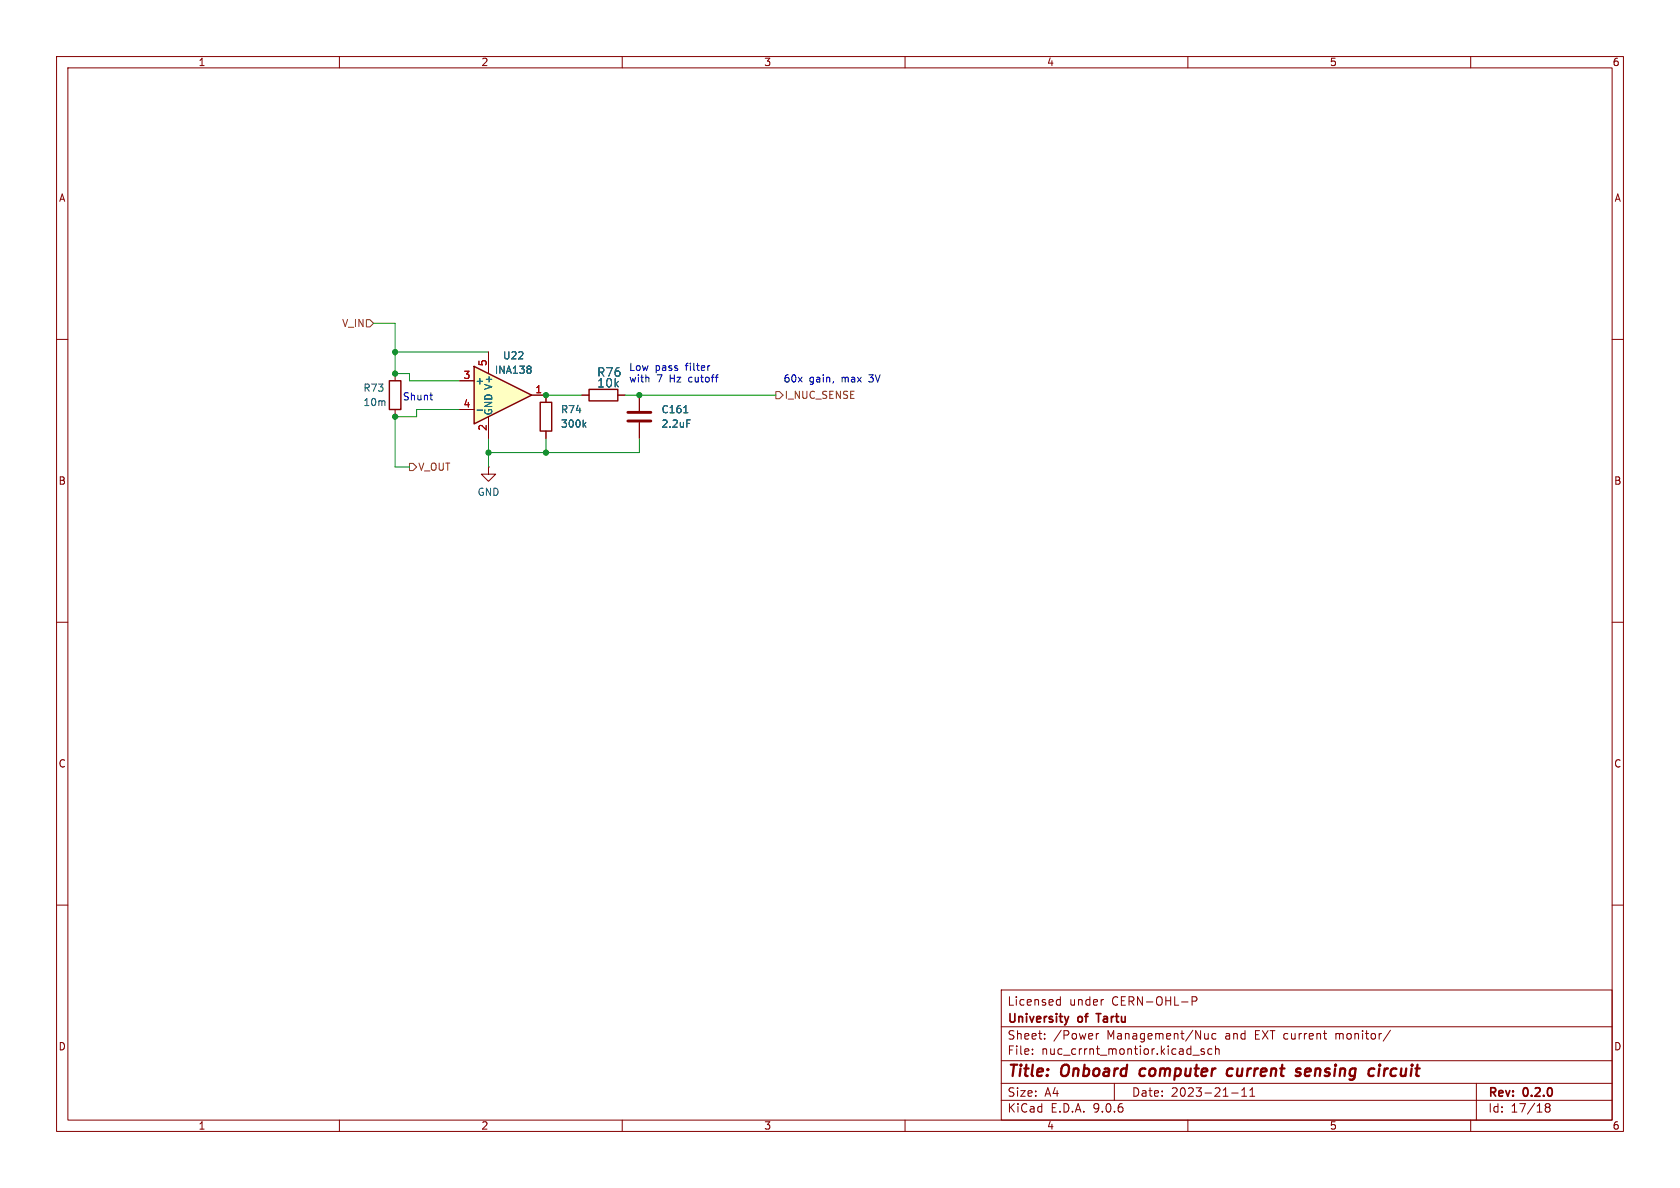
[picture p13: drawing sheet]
<svg xmlns="http://www.w3.org/2000/svg" width="297mm" height="210mm" viewBox="0 0 297 210" stroke-linecap="round" stroke-linejoin="round" font-family="sans-serif">
<defs><g id="words">
<g font-size="2.8" fill="#840000">
<text x="178" y="190.9">Title:</text>
<text x="187.7" y="190.9">Onboard</text>
<text x="202.4" y="190.9">computer</text>
<text x="218.6" y="190.9">current</text>
<text x="231.6" y="190.9">sensing</text>
<text x="245.2" y="190.9">circuit</text>
</g>
<g font-size="2.1" fill="#006464">
<text x="105.5" y="66.8">R76</text>
<text x="105.5" y="68.7">10k</text>
</g>
<g font-size="2.1" fill="#840000">
<text x="178" y="178">Licensed</text>
<text x="189" y="178">under</text>
<text x="196.6" y="178">CERN-OHL-P</text>
<text x="178" y="184">Sheet:</text>
<text x="178" y="181.2">University</text>
<text x="186.2" y="184">/Power</text>
<text x="190.7" y="181.2">of</text>
<text x="194.6" y="181.2">Tartu</text>
<text x="195.7" y="184">Management/Nuc</text>
<text x="216.8" y="184">and</text>
<text x="222.1" y="184">EXT current</text>
<text x="236.7" y="184">monitor/</text>
<text x="178" y="186.7">File:</text>
<text x="184.1" y="186.7">nuc_crrnt_montior.kicad_sch</text>
<text x="178" y="196.9">KiCad</text>
<text x="178" y="194.1">Size:</text>
<text x="184.7" y="194.1">A4</text>
<text x="185.7" y="196.9">E.D.A.</text>
<text x="193.3" y="196.9">9.0.6</text>
<text x="200" y="194.1">Date:</text>
<text x="207" y="194.1">2023-21-11</text>
<text x="263" y="194.3">Rev:</text>
<text x="263" y="196.9">Id:</text>
<text x="267.1" y="196.9">17/18</text>
<text x="269.4" y="194.3">0.2.0</text>
</g>
<g font-size="1.8" fill="#840000">
<text x="35" y="11.9">1</text>
<text x="85" y="11.9">2</text>
<text x="135" y="11.9">3</text>
<text x="185" y="11.9">4</text>
<text x="235" y="11.9">5</text>
<text x="285" y="11.9">6</text>
<text x="10.3" y="35.9">A</text>
<text x="285.3" y="35.9">A</text>
<text x="10.3" y="85.9">B</text>
<text x="285.3" y="85.9">B</text>
<text x="10.3" y="135.9">C</text>
<text x="285.3" y="135.9">C</text>
<text x="10.3" y="185.9">D</text>
<text x="285.3" y="185.9">D</text>
<text x="35" y="199.9">1</text>
<text x="85" y="199.9">2</text>
<text x="135" y="199.9">3</text>
<text x="185" y="199.9">4</text>
<text x="235" y="199.9">5</text>
<text x="285" y="199.9">6</text>
</g>
<g font-size="1.8" fill="#725600">
<text x="60.4" y="58">V_IN</text>
<text x="138.6" y="70.7">I_NUC_SENSE</text>
<text x="73.9" y="83.4">V_OUT</text>
</g>
<g font-size="1.8" fill="#a90000">
<text x="86.1" y="64.8" transform="rotate(-90 86.1 64.8)">5</text>
<text x="81.8" y="67.1">3</text>
<text x="94.5" y="69.6">1</text>
<text x="81.8" y="72.1">4</text>
<text x="86.1" y="76.3" transform="rotate(-90 86.1 76.3)">2</text>
</g>
<g font-size="1.8" fill="#006464">
<text x="88.8" y="63.7">U22</text>
<text x="64.1" y="72">10m</text>
<text x="64.1" y="69.4">R73</text>
<text x="83.9" y="68.2">+</text>
<text x="87.4" y="66.3">INA138</text>
<text x="87.2" y="73.5" transform="rotate(-90 87.2 73.5)">GND V+</text>
<text x="99.1" y="73.3">R74</text>
<text x="99.1" y="75.8">300k</text>
<text x="116.8" y="73.3">C161</text>
<text x="116.8" y="75.8">2.2uF</text>
<text x="84.3" y="87.9">GND</text>
</g>
<g font-size="1.8" fill="#0000c2">
<text x="111.1" y="65.7">Low</text>
<text x="115.8" y="65.7">pass</text>
<text x="121.3" y="65.7">filter</text>
<text x="71.1" y="70.9">Shunt</text>
<text x="111.1" y="67.7">with</text>
<text x="116.1" y="67.7">7</text>
<text x="118.5" y="67.7">Hz</text>
<text x="122" y="67.7">cutoff</text>
<text x="138.4" y="67.7">60x</text>
<text x="143" y="67.7">gain,</text>
<text x="148.9" y="67.7">max</text>
<text x="153.9" y="67.7">3V</text>
</g>
</g></defs>
<g fill="none" stroke="#840000" stroke-width=".18">
<path d="M10 10h277v190h-277zM12 12h273v186h-273zM60 10v2M110 10v2M160 10v2M210 10v2M260 10v2M10 60h2M285 60h2M86.4 82.6v1.2h1.2l-1.2 1.3-1.3-1.3h1.3M86.4 82.6h.1M10 110h2"/>
<path d="M285 110h2M10 160h2M177 175h108v23h-108zM186.9 177.6h.6M186.9 176.8h.6M187.5 176.2v1.5M195 176.7h.1M210.7 177l.8-.1 .1-.2-.1-.4-.2-.1h-.6v1.5M285 160h2M60 198v2M110 198v2M160 198v2"/>
<path d="M177 194.5h108M177 191.5h108M177 187.5h108M177 181.5h108M182.5 186.3v.1M182.5 185.5v.1M184.7 183.6v.1M184.7 182.8v.1M193.8 182.7v1M194.2 182.7l-.2 .1-.2 .2M197 191.5v3M210 198v2"/>
<path d="M210.9 186.5h1.1M212.9 185.5l-.4-.1-.2 .2 .1 .2 .5 .2v.3h-.6M213 182.7v.9l.4 .1 .2-.1M213.6 182.7v1M214.2 185.5l-.4-.1-.3 .3v.4l.2 .2h.5M214.9 185.5l.2-.1 .4 .1v.9M214.9 184.9v1.5M215 182.8l-.5-.1-.3 .3v.4l.2 .2h.6M217.7 193.2h1.2M219.5 193.8h.9M219.5 192.7l.5-.4v1.5M221 193.8h.8"/>
<path d="M221 192.7l.4-.4v1.5M245.8 182.1l-1.3 2M260 198v2M261 191.5v6.5M273.5 195.7l-.3-.2 .3-.4 .4 .1 .1 .2-.3 .3M273.5 195.7l-.3 .3v.3l.3 .3 .4-.1 .1-.2v-.4l-.3-.2M273.5 195.7h.2"/>
</g>
<path d="M201.6 189.1l-.2 .7 .4 .4M217.9 189a.66 .66 0 0 0-1 .3v.5l.1 .3 .2 .1 .6-.1M229.3 189l.2-.1 .4 .1M229.4 189.5l.4 .1 .1 .3-.3 .3h-.4M230.9 189l-.2 .9 .2 .3M231.7 189.4l-1 .1M243.8 188.9l-.1 1.3M243.9 188.2v.2M243.9 188.2l-.1 .1 .1 .1M243.9 188.2l.1 .1-.1 .1" fill="none" stroke="#840000" stroke-width=".4"/>
<path d="M188.9 179.7l-.3 1M193.8 179.2h.8" fill="none" stroke="#840000" stroke-width=".3"/>
<path d="M83.8 64.8l10.2 5.1-10.2 5z" fill="#ffffc2"/>
<path d="M68.8 67.3h2.1v5.1h-2.1zM83.8 64.8l10.2 5.1-10.2 5zM95.5 71.1h2v5.1h-2zM104.1 68.8h5.1v2.1h-5.1z" fill="none" stroke="#840000" stroke-width=".25"/>
<path d="M69.8 66v1.3M69.8 72.4v1.3M81.3 67.3h2.5M81.3 72.4h2.5M86.4 62.2v3.8M86.4 73.7v3.8M94 69.9h2.5v1.2M96.5 76.2v1.3M102.9 69.9h1.2M109.2 69.9h1.3M113 69.9v2.7M113 74.7v2.8" fill="none" stroke="#840000" stroke-width=".18"/>
<path d="M84.3 72.5h1M93.8 64.8l.1 .2-.1 .2M93.8 65.3l.1 .2-.1 .4M103.2 75l.4 .5M103.6 74.7l-.5 .4M120.9 73h.7M121.4 74.2h.6" fill="none" stroke="#006464" stroke-width=".18"/>
<path d="M111 72.9h4.1M111 74.4h4.1" fill="none" stroke="#840000" stroke-width=".51"/>
<path d="M64.8 56.5h.6l.6 .7-.6 .6h-.6zM137.2 69.2h.6l.6 .7-.6 .6h-.6zM72.4 81.9h.6l.7 .7-.7 .6h-.6z" fill="none" stroke="#725600" stroke-width=".18"/>
<path d="M66 57.2h3.8v8.8h2.6v1.3h8.9M69.8 62.2h16.6M81.3 72.4h-7.6v1.3h-3.9v8.9h2.6M86.4 77.5v5.1M96.5 69.9h6.4M96.5 77.5v2.5M110.5 69.9h26.7M113 77.5v2.5h-26.6" fill="none" stroke="#009600" stroke-width=".18"/>
<path d="M76 69.9h.5M76.2 70.6l.3 .1M125.5 64.6l-.2 .1M126.5 66.7h.4M126.8 66.3h.1M147.4 67.5l-.1 .2" fill="none" stroke="#0000c2" stroke-width=".18"/>
<g fill="#009600" stroke="#009600" stroke-width=".18">
<circle cx="113" cy="69.9" r=".46"/>
<circle cx="86.4" cy="80" r=".46"/>
<circle cx="96.5" cy="80" r=".46"/>
<circle cx="69.8" cy="66" r=".46"/>
<circle cx="69.8" cy="62.2" r=".46"/>
<circle cx="69.8" cy="73.7" r=".46"/>
<circle cx="96.5" cy="69.9" r=".46"/>
</g>
<use href="#words"/>
</svg>
